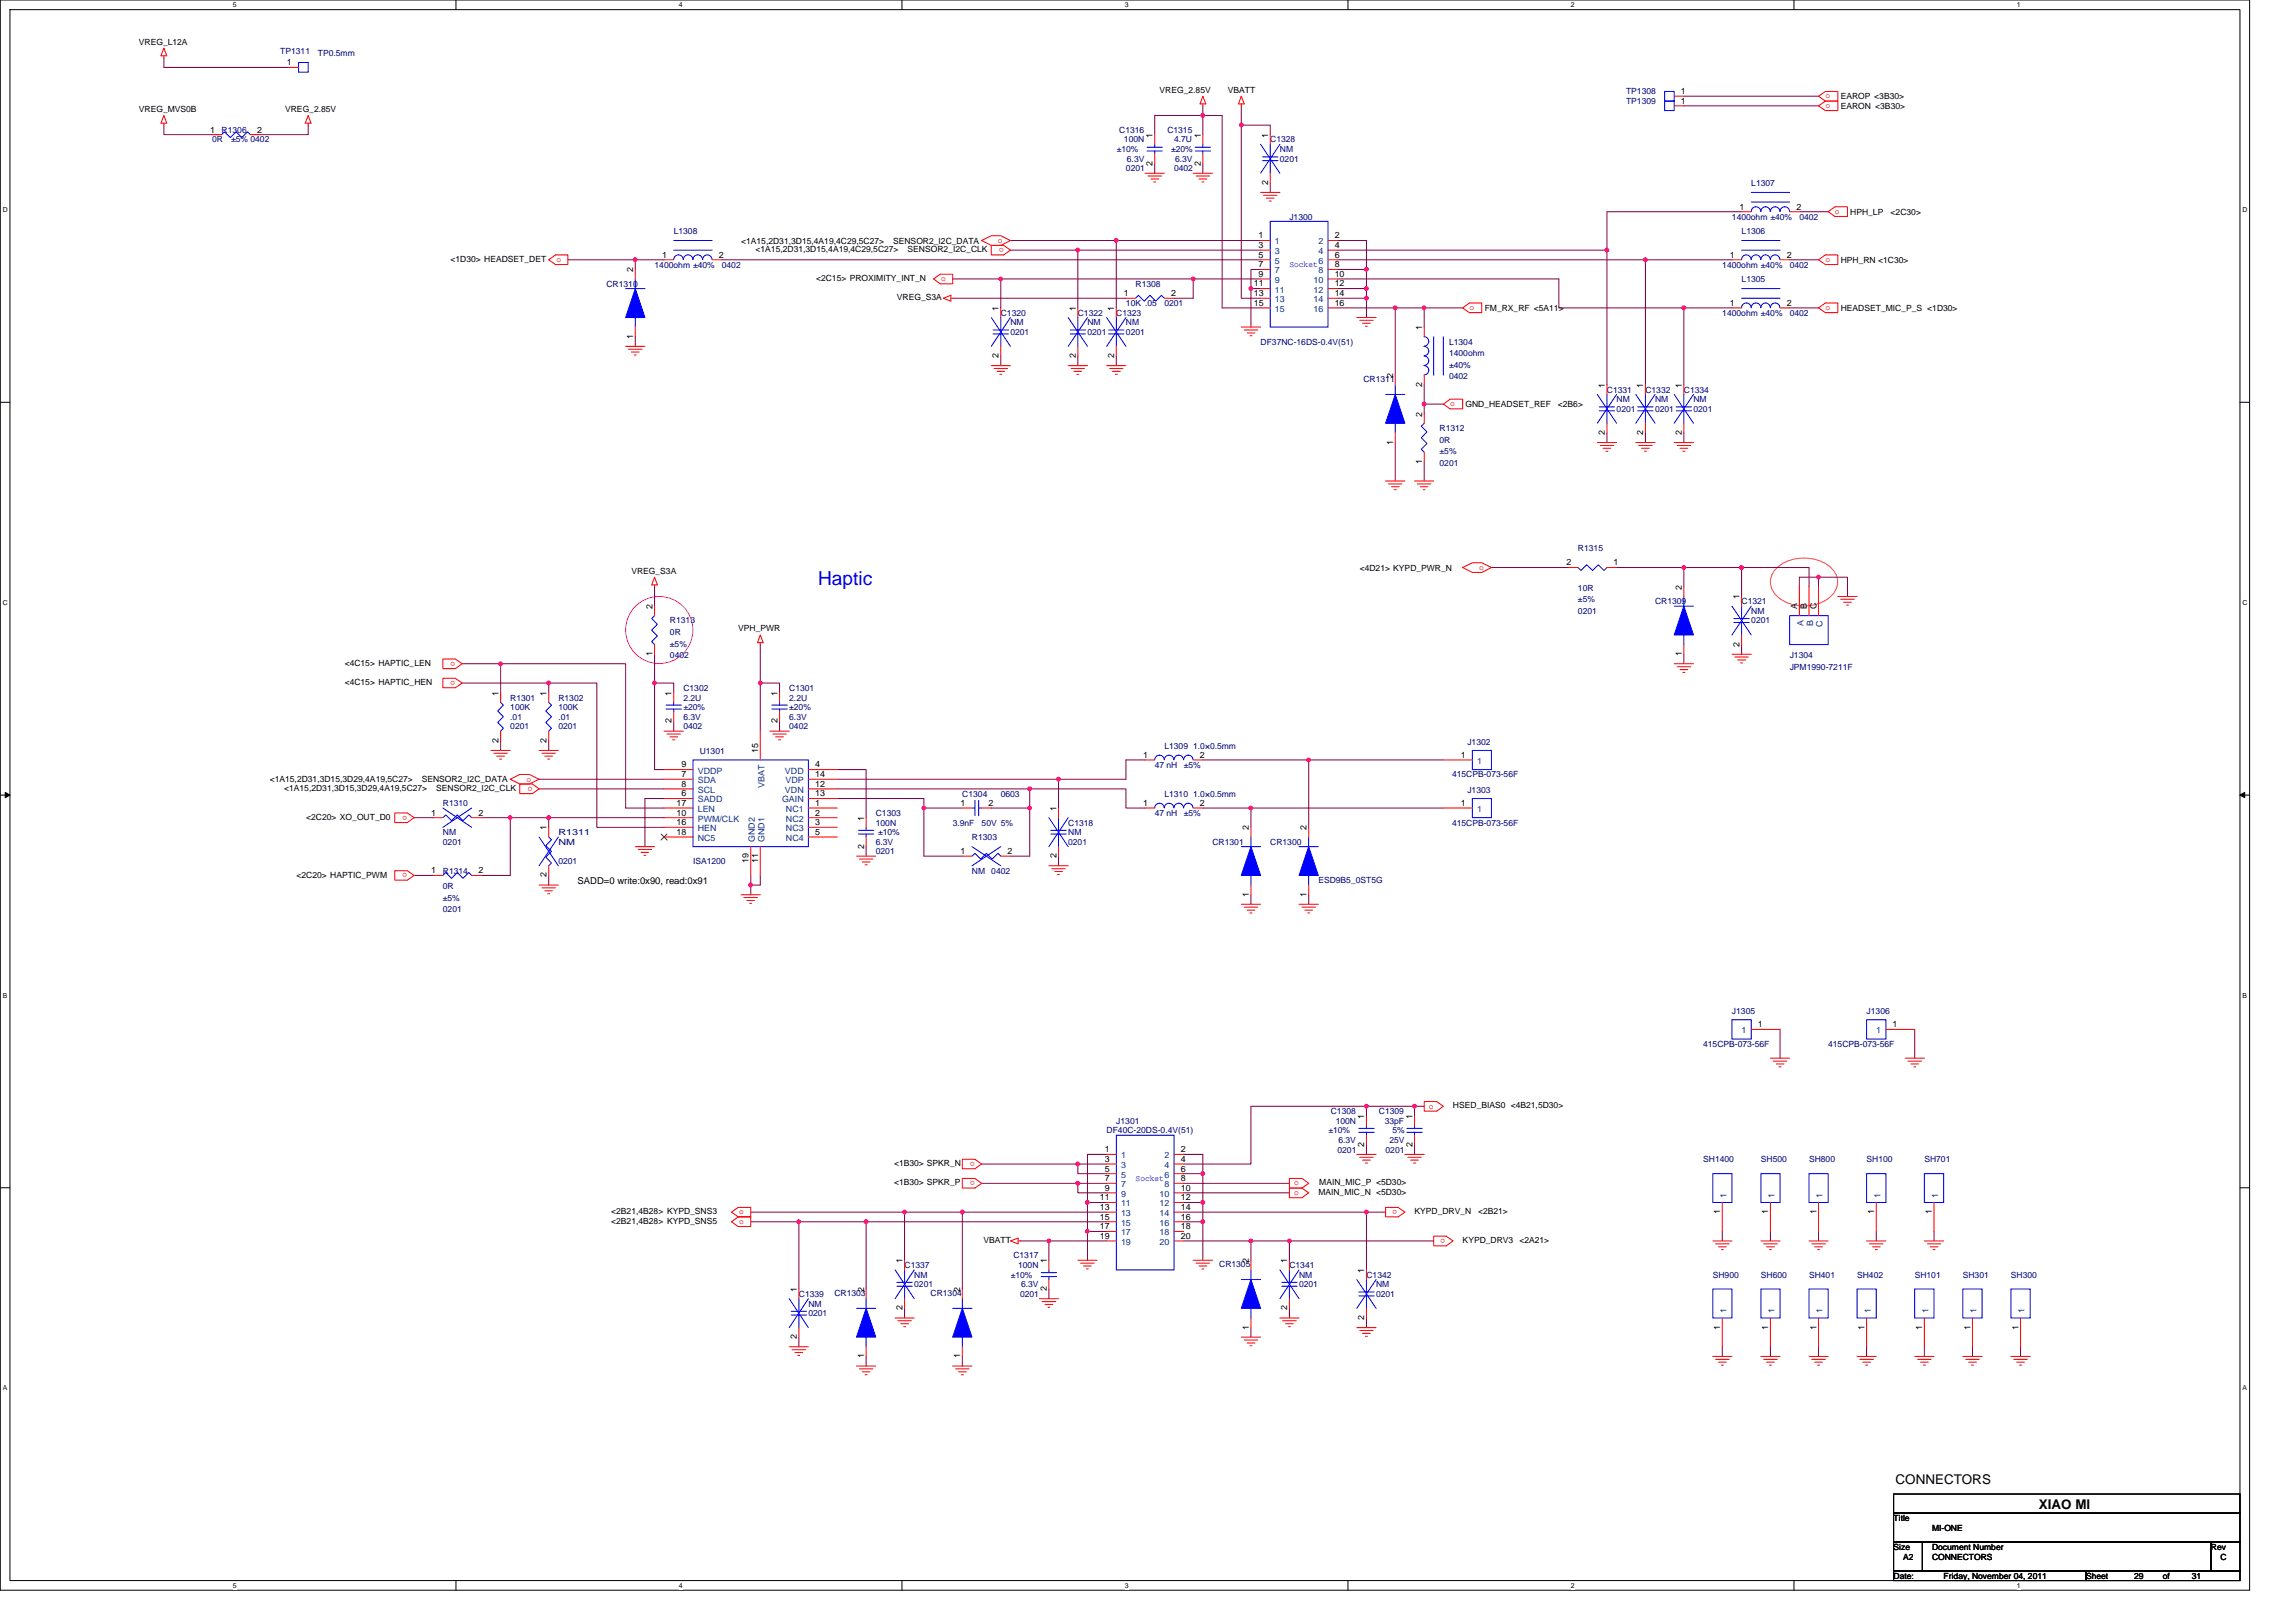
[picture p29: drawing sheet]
<svg xmlns="http://www.w3.org/2000/svg" width="297mm" height="210mm" viewBox="0 0 297 210" stroke-linecap="round" stroke-linejoin="round" font-family="sans-serif">
<defs><g id="words">
<text font-size="2.5" fill="#00f" x="105.8" y="75.6">Haptic</text>
<g font-size="1.7">
<text x="245.2" y="192">CONNECTORS</text>
<text x="263.8" y="195.3">XIAO MI</text>
</g>
<text font-size="1.2" x="74.7" y="114.4">SADD=0 write:0x90, read:0x91</text>
<g font-size="1.1">
<text x="18" y="5.8">VREG_L12A</text>
<text x="37.1" y="8.4">1</text>
<text x="150" y="12">VREG_2.85V</text>
<text x="158.9" y="12">VBATT</text>
<text x="18" y="14.5">VREG_MVS0B</text>
<text x="27.2" y="17.1">1</text>
<text x="33.3" y="17.1">2</text>
<text x="36.9" y="14.5">VREG_2.85V</text>
<text x="149.1" y="17.8" transform="rotate(-90 149.1 17.8)">1</text>
<text x="155.3" y="17.8" transform="rotate(-90 155.3 17.8)">1</text>
<text x="164.1" y="17.8" transform="rotate(-90 164.1 17.8)">1</text>
<text x="217.5" y="13.4">1</text>
<text x="217.5" y="12.2">1</text>
<text x="238.1" y="12.8">EAROP &lt;3B30&gt;</text>
<text x="238.1" y="14.1">EARON &lt;3B30&gt;</text>
<text x="149.1" y="21.4" transform="rotate(-90 149.1 21.4)">2</text>
<text x="155.3" y="21.4" transform="rotate(-90 155.3 21.4)">2</text>
<text x="164.1" y="23.9" transform="rotate(-90 164.1 23.9)">2</text>
<text x="225.1" y="27.1">1</text>
<text x="232.4" y="27.1">2</text>
<text x="239.4" y="27.8">HPH_LP</text>
<text x="244.6" y="27.8">&lt;2C30&gt;</text>
<text x="58.3" y="33.9">&lt;1D30&gt; HEADSET_DET</text>
<text x="81.9" y="35.2" transform="rotate(-90 81.9 35.2)">2</text>
<text x="85.7" y="33.3">1</text>
<text x="93" y="33.3">2</text>
<text x="95.9" y="31.5">&lt;1A15,2D31,3D15,4A19,4C29,5C27&gt;</text>
<text x="97.7" y="32.6">&lt;1A15,2D31,3D15,4A19,4C29,5C27&gt;</text>
<text x="115.5" y="31.5">SENSOR2_I2C_DATA</text>
<text x="117.4" y="32.6">SENSOR2_I2C_CLK</text>
<text x="162.8" y="30.8">1</text>
<text x="162.8" y="32.1">3</text>
<text x="162.8" y="33.3">5</text>
<text x="162.8" y="34.6">7</text>
<text x="162.8" y="35.8">9</text>
<text x="172.7" y="30.8">2</text>
<text x="172.7" y="32.1">4</text>
<text x="172.7" y="33.3">6</text>
<text x="172.7" y="34.6">8</text>
<text x="172.7" y="35.8">10</text>
<text x="223.8" y="33.3">1</text>
<text x="231.2" y="33.3">2</text>
<text x="238.1" y="34">HPH_RN &lt;1C30&gt;</text>
<text x="105.6" y="36.4">&lt;2C15&gt; PROXIMITY_INT_N</text>
<text x="116" y="38.9">VREG_S3A</text>
<text x="129.2" y="40.2" transform="rotate(-90 129.2 40.2)">1</text>
<text x="139.2" y="40.2" transform="rotate(-90 139.2 40.2)">1</text>
<text x="144.1" y="40.2" transform="rotate(-90 144.1 40.2)">1</text>
<text x="145.4" y="38.3">1</text>
<text x="151.5" y="38.3">2</text>
<text x="162.2" y="37.1">11</text>
<text x="162.2" y="38.3">13</text>
<text x="162.2" y="39.6">15</text>
<text x="172.7" y="37.1">12</text>
<text x="172.7" y="38.3">14</text>
<text x="172.7" y="39.6">16</text>
<text x="192.1" y="40.2">FM_RX_RF &lt;5A11&gt;</text>
<text x="223.8" y="39.6">1</text>
<text x="231.2" y="39.6">2</text>
<text x="238.1" y="40.2">HEADSET_MIC_P_S &lt;1D30&gt;</text>
<text x="81.9" y="43.8" transform="rotate(-90 81.9 43.8)">1</text>
<text x="129.2" y="46.3" transform="rotate(-90 129.2 46.3)">2</text>
<text x="139.2" y="46.3" transform="rotate(-90 139.2 46.3)">2</text>
<text x="144.1" y="46.3" transform="rotate(-90 144.1 46.3)">2</text>
<text x="184" y="42.7" transform="rotate(-90 184 42.7)">1</text>
<text x="180.2" y="48.9" transform="rotate(-90 180.2 48.9)">2</text>
<text x="184" y="53.9" transform="rotate(-90 184 53.9)">2</text>
<text x="184" y="50" transform="rotate(-90 184 50)">2</text>
<text x="189.6" y="52.7">GND_HEADSET_REF</text>
<text x="201.5" y="52.7">&lt;2B6&gt;</text>
<text x="207.6" y="50.2" transform="rotate(-90 207.6 50.2)">1</text>
<text x="212.6" y="50.2" transform="rotate(-90 212.6 50.2)">1</text>
<text x="217.6" y="50.2" transform="rotate(-90 217.6 50.2)">1</text>
<text x="180.2" y="57.5" transform="rotate(-90 180.2 57.5)">1</text>
<text x="207.6" y="56.3" transform="rotate(-90 207.6 56.3)">2</text>
<text x="212.6" y="56.3" transform="rotate(-90 212.6 56.3)">2</text>
<text x="217.6" y="56.3" transform="rotate(-90 217.6 56.3)">2</text>
<text x="184" y="60" transform="rotate(-90 184 60)">1</text>
<text x="81.7" y="74.2">VREG_S3A</text>
<text x="175.9" y="73.8">&lt;4D21&gt; KYPD_PWR_N</text>
<text x="202.6" y="73.2">2</text>
<text x="208.8" y="73.2">1</text>
<text x="217.6" y="76.3" transform="rotate(-90 217.6 76.3)">2</text>
<text x="225" y="77.6" transform="rotate(-90 225 77.6)">1</text>
<text x="84.4" y="78.8" transform="rotate(-90 84.4 78.8)">2</text>
<text x="95.5" y="81.7">VPH_PWR</text>
<text x="225" y="83.7" transform="rotate(-90 225 83.7)">2</text>
<text x="232.5" y="78.8" transform="rotate(-90 232.5 78.8)">A</text>
<text x="233.8" y="78.8" transform="rotate(-90 233.8 78.8)">B</text>
<text x="235" y="78.8" transform="rotate(-90 235 78.8)">C</text>
<text x="44.6" y="88.6">&lt;4C15&gt; HAPTIC_HEN</text>
<text x="44.6" y="86.1">&lt;4C15&gt; HAPTIC_LEN</text>
<text x="84.4" y="84.9" transform="rotate(-90 84.4 84.9)">1</text>
<text x="217.6" y="84.9" transform="rotate(-90 217.6 84.9)">1</text>
<text x="64.5" y="90" transform="rotate(-90 64.5 90)">1</text>
<text x="70.7" y="90" transform="rotate(-90 70.7 90)">1</text>
<text x="86.9" y="93.6" transform="rotate(-90 86.9 93.6)">2</text>
<text x="86.9" y="90" transform="rotate(-90 86.9 90)">1</text>
<text x="100.6" y="93.6" transform="rotate(-90 100.6 93.6)">2</text>
<text x="100.6" y="90" transform="rotate(-90 100.6 90)">1</text>
<text x="34.9" y="101.2">&lt;1A15,2D31,3D15,3D29,4A19,5C27&gt;</text>
<text x="54.6" y="101.2">SENSOR2_I2C_DATA</text>
<text x="64.5" y="96.1" transform="rotate(-90 64.5 96.1)">2</text>
<text x="70.7" y="96.1" transform="rotate(-90 70.7 96.1)">2</text>
<text x="88.2" y="99.3">9</text>
<text x="88.2" y="100.5">7</text>
<text x="88.2" y="101.8">8</text>
<text x="98.1" y="97.5" transform="rotate(-90 98.1 97.5)">15</text>
<text x="105.4" y="99.3">4</text>
<text x="105.4" y="101.8">12</text>
<text x="105.4" y="100.5">14</text>
<text x="147.9" y="98">1</text>
<text x="155.2" y="98">2</text>
<text x="189" y="98">1</text>
<text x="36.8" y="102.3">&lt;1A15,2D31,3D15,3D29,4A19,5C27&gt;</text>
<text x="39.6" y="106.1">&lt;2C20&gt; XO_OUT_D0</text>
<text x="55.8" y="105.5">1</text>
<text x="56.4" y="102.3">SENSOR2_I2C_CLK</text>
<text x="61.9" y="105.5">2</text>
<text x="70.7" y="107.4" transform="rotate(-90 70.7 107.4)">1</text>
<text x="87.5" y="104.3">17</text>
<text x="87.5" y="105.5">10</text>
<text x="87.5" y="106.8">16</text>
<text x="88.2" y="103">6</text>
<text x="105.4" y="103">13</text>
<text x="105.4" y="104.3">1</text>
<text x="105.4" y="105.5">2</text>
<text x="105.4" y="106.8">3</text>
<text x="111.8" y="106.2" transform="rotate(-90 111.8 106.2)">1</text>
<text x="124.2" y="104.3">1</text>
<text x="127.9" y="104.3">2</text>
<text x="136.7" y="104.9" transform="rotate(-90 136.7 104.9)">1</text>
<text x="147.9" y="104.3">1</text>
<text x="155.2" y="104.3">2</text>
<text x="161.6" y="107.4" transform="rotate(-90 161.6 107.4)">2</text>
<text x="169" y="107.4" transform="rotate(-90 169 107.4)">2</text>
<text x="189" y="104.3">1</text>
<text x="38.4" y="113.5">&lt;2C20&gt; HAPTIC_PWM</text>
<text x="55.8" y="113">1</text>
<text x="61.9" y="113">2</text>
<text x="70.7" y="113.5" transform="rotate(-90 70.7 113.5)">2</text>
<text x="87.5" y="108">18</text>
<text x="96.9" y="111.7" transform="rotate(-90 96.9 111.7)">19</text>
<text x="98.1" y="111.7" transform="rotate(-90 98.1 111.7)">11</text>
<text x="105.4" y="108">5</text>
<text x="111.8" y="109.8" transform="rotate(-90 111.8 109.8)">2</text>
<text x="124.2" y="110.5">1</text>
<text x="130.3" y="110.5">2</text>
<text x="136.7" y="111" transform="rotate(-90 136.7 111)">2</text>
<text x="161.6" y="116" transform="rotate(-90 161.6 116)">1</text>
<text x="169" y="116" transform="rotate(-90 169 116)">1</text>
<text x="227.4" y="132.9">1</text>
<text x="244.9" y="132.9">1</text>
<text x="188" y="143.4">HSED_BIAS0 &lt;4B21,5D30&gt;</text>
<text x="142.9" y="149.1">1</text>
<text x="152.8" y="149.1">2</text>
<text x="176.5" y="148.4" transform="rotate(-90 176.5 148.4)">2</text>
<text x="176.5" y="144.8" transform="rotate(-90 176.5 144.8)">1</text>
<text x="182.7" y="148.4" transform="rotate(-90 182.7 148.4)">2</text>
<text x="182.7" y="144.8" transform="rotate(-90 182.7 144.8)">1</text>
<text x="115.7" y="153.4">&lt;1B30&gt; SPKR_P</text>
<text x="115.7" y="150.9">&lt;1B30&gt; SPKR_N</text>
<text x="142.3" y="155.3">11</text>
<text x="142.9" y="150.3">3</text>
<text x="142.9" y="151.6">5</text>
<text x="142.9" y="152.8">7</text>
<text x="142.9" y="154.1">9</text>
<text x="152.8" y="150.3">4</text>
<text x="152.8" y="151.6">6</text>
<text x="152.8" y="152.8">8</text>
<text x="152.8" y="154.1">10</text>
<text x="152.8" y="155.3">12</text>
<text x="170.6" y="154.6">MAIN_MIC_N &lt;5D30&gt;</text>
<text x="170.7" y="153.4">MAIN_MIC_P &lt;5D30&gt;</text>
<text x="79.1" y="157.1">&lt;2B21,4B28&gt; KYPD_SNS3</text>
<text x="79.1" y="158.3">&lt;2B21,4B28&gt; KYPD_SNS5</text>
<text x="127.3" y="160.8">VBATT</text>
<text x="142.3" y="156.5">13</text>
<text x="142.3" y="157.8">15</text>
<text x="142.3" y="159">17</text>
<text x="142.3" y="160.3">19</text>
<text x="152.8" y="156.5">14</text>
<text x="152.8" y="157.8">16</text>
<text x="152.8" y="159">18</text>
<text x="152.8" y="160.3">20</text>
<text x="183" y="157.1">KYPD_DRV_N</text>
<text x="189.2" y="160.8">KYPD_DRV3</text>
<text x="191.2" y="157.1">&lt;2B21&gt;</text>
<text x="196.6" y="160.8">&lt;2A21&gt;</text>
<text x="222.5" y="157.1" transform="rotate(-90 222.5 157.1)">1</text>
<text x="228.8" y="157.1" transform="rotate(-90 228.8 157.1)">1</text>
<text x="235" y="157.1" transform="rotate(-90 235 157.1)">1</text>
<text x="242.5" y="157.1" transform="rotate(-90 242.5 157.1)">1</text>
<text x="249.9" y="157.1" transform="rotate(-90 249.9 157.1)">1</text>
<text x="103.1" y="167.2" transform="rotate(-90 103.1 167.2)">1</text>
<text x="111.8" y="167.2" transform="rotate(-90 111.8 167.2)">2</text>
<text x="116.8" y="163.4" transform="rotate(-90 116.8 163.4)">1</text>
<text x="124.2" y="167.2" transform="rotate(-90 124.2 167.2)">2</text>
<text x="135.4" y="167" transform="rotate(-90 135.4 167)">2</text>
<text x="135.4" y="163.4" transform="rotate(-90 135.4 163.4)">1</text>
<text x="161.6" y="163.4" transform="rotate(-90 161.6 163.4)">2</text>
<text x="166.5" y="163.4" transform="rotate(-90 166.5 163.4)">1</text>
<text x="176.5" y="164.7" transform="rotate(-90 176.5 164.7)">1</text>
<text x="103.1" y="173.3" transform="rotate(-90 103.1 173.3)">2</text>
<text x="116.8" y="169.5" transform="rotate(-90 116.8 169.5)">2</text>
<text x="161.6" y="172" transform="rotate(-90 161.6 172)">1</text>
<text x="166.5" y="169.5" transform="rotate(-90 166.5 169.5)">2</text>
<text x="176.5" y="170.8" transform="rotate(-90 176.5 170.8)">2</text>
<text x="222.5" y="172" transform="rotate(-90 222.5 172)">1</text>
<text x="228.8" y="172" transform="rotate(-90 228.8 172)">1</text>
<text x="235" y="172" transform="rotate(-90 235 172)">1</text>
<text x="241.2" y="172" transform="rotate(-90 241.2 172)">1</text>
<text x="248.7" y="172" transform="rotate(-90 248.7 172)">1</text>
<text x="254.9" y="172" transform="rotate(-90 254.9 172)">1</text>
<text x="261.1" y="172" transform="rotate(-90 261.1 172)">1</text>
<text x="111.8" y="175.7" transform="rotate(-90 111.8 175.7)">1</text>
<text x="124.2" y="175.7" transform="rotate(-90 124.2 175.7)">1</text>
<text x="245" y="196.8">Title</text>
<text x="245" y="200.5">Size</text>
<text x="246.2" y="201.8">A2</text>
<text x="250" y="200.5">Document Number</text>
<text x="250" y="201.8">CONNECTORS</text>
<text x="250" y="198">MI-ONE</text>
<text x="286" y="200.5">Rev</text>
<text x="287.3" y="201.8">C</text>
<text x="245" y="204.3">Date:</text>
<text x="251.5" y="204.3">Friday, November 04, 2011</text>
<text x="269.9" y="204.3">Sheet</text>
<text x="276.1" y="204.3">29</text>
<text x="279.8" y="204.3">of</text>
<text x="283.6" y="204.3">31</text>
</g>
<g font-size="1.1" fill="#000080">
<text x="36.3" y="7">TP1311</text>
<text x="41.1" y="7.2">TP0.5mm</text>
<text x="28.7" y="17.2">R1306</text>
<text x="144.8" y="17.2">C1316</text>
<text x="151" y="17.2">C1315</text>
<text x="210.4" y="13.5">TP1309</text>
<text x="210.4" y="12.2">TP1308</text>
<text x="27.4" y="18.4">0R</text>
<text x="29.9" y="18.4">±5% 0402</text>
<text x="144.5" y="19.7">±10%</text>
<text x="145.4" y="18.4">100N</text>
<text x="145.7" y="22.2">0201</text>
<text x="145.8" y="20.9">6.3V</text>
<text x="151.5" y="19.7">±20%</text>
<text x="151.9" y="18.4">4.7U</text>
<text x="151.9" y="22.2">0402</text>
<text x="152" y="20.9">6.3V</text>
<text x="164.3" y="18.4">C1328</text>
<text x="165.6" y="19.7">NM</text>
<text x="165.6" y="20.9">0201</text>
<text x="166.8" y="28.4">J1300</text>
<text x="224.1" y="28.4">1400ohm ±40%</text>
<text x="226.6" y="24">L1307</text>
<text x="232.8" y="28.4">0402</text>
<text x="84.7" y="34.6">1400ohm ±40%</text>
<text x="87.2" y="30.3">L1308</text>
<text x="93.4" y="34.6">0402</text>
<text x="222.8" y="34.6">1400ohm ±40%</text>
<text x="225.3" y="30.3">L1306</text>
<text x="231.5" y="34.6">0402</text>
<text x="78.5" y="37.1">CR1310</text>
<text x="129.5" y="40.9">C1320</text>
<text x="139.4" y="40.9">C1322</text>
<text x="144.4" y="40.9">C1323</text>
<text x="145.7" y="39.6">10K .05</text>
<text x="146.9" y="37.1">R1308</text>
<text x="150.6" y="39.6">0201</text>
<text x="222.8" y="40.9">1400ohm ±40%</text>
<text x="225.3" y="36.5">L1305</text>
<text x="231.5" y="40.9">0402</text>
<text x="130.7" y="42.1">NM</text>
<text x="130.7" y="43.3">0201</text>
<text x="140.7" y="42.1">NM</text>
<text x="140.7" y="43.3">0201</text>
<text x="145.7" y="42.1">NM</text>
<text x="145.7" y="43.3">0201</text>
<text x="163.1" y="44.6">DF37NC-16DS-0.4V(51)</text>
<text x="187.5" y="44.6">L1304</text>
<text x="187.5" y="46.1">1400ohm</text>
<text x="187.5" y="47.6">±40%</text>
<text x="176.4" y="49.4">CR1311</text>
<text x="187.5" y="49.1">0402</text>
<text x="207.9" y="50.8">C1331</text>
<text x="209.1" y="52">NM</text>
<text x="209.1" y="53.3">0201</text>
<text x="212.9" y="50.8">C1332</text>
<text x="214.1" y="52">NM</text>
<text x="214.1" y="53.3">0201</text>
<text x="217.8" y="50.8">C1334</text>
<text x="219.1" y="52">NM</text>
<text x="219.1" y="53.3">0201</text>
<text x="186.2" y="55.8">R1312</text>
<text x="186.2" y="57.3">0R</text>
<text x="186.2" y="58.8">±5%</text>
<text x="186.2" y="60.3">0201</text>
<text x="204.1" y="71.3">R1315</text>
<text x="204.1" y="76.4">10R</text>
<text x="204.1" y="77.9">±5%</text>
<text x="86.7" y="80.7">R1313</text>
<text x="86.7" y="82.2">0R</text>
<text x="86.7" y="83.7">±5%</text>
<text x="204.1" y="79.4">0201</text>
<text x="214.1" y="78.2">CR1309</text>
<text x="225.3" y="78.2">C1321</text>
<text x="226.6" y="79.4">NM</text>
<text x="226.6" y="80.7">0201</text>
<text x="86.7" y="85.2">0402</text>
<text x="88.4" y="89.4">C1302</text>
<text x="102.1" y="89.4">C1301</text>
<text x="231.5" y="85.2">J1304</text>
<text x="231.5" y="86.7">JPM1990-7211F</text>
<text x="66" y="90.6">R1301</text>
<text x="66" y="91.9">100K</text>
<text x="66" y="93.1">.01</text>
<text x="66" y="94.4">0201</text>
<text x="72.2" y="90.6">R1302</text>
<text x="72.2" y="91.9">100K</text>
<text x="72.2" y="93.1">.01</text>
<text x="72.2" y="94.4">0201</text>
<text x="88.4" y="90.6">2.2U</text>
<text x="88.4" y="93.1">6.3V</text>
<text x="88.4" y="91.9">±20%</text>
<text x="88.4" y="94.4">0402</text>
<text x="102.1" y="90.6">2.2U</text>
<text x="102.1" y="93.1">6.3V</text>
<text x="102.1" y="91.9">±20%</text>
<text x="102.1" y="94.4">0402</text>
<text x="90.5" y="97.6">U1301</text>
<text x="149.4" y="99.3">47 nH</text>
<text x="150.6" y="96.9">L1309</text>
<text x="153.1" y="99.3">±5%</text>
<text x="154.4" y="96.9">1.0×0.5mm</text>
<text x="187.9" y="100.6">415CPB-073-56F</text>
<text x="189.8" y="96.4">J1302</text>
<text x="57.3" y="104.3">R1310</text>
<text x="113.3" y="105.6">C1303</text>
<text x="113.3" y="106.8">100N</text>
<text x="123.3" y="106.8">3.9nF</text>
<text x="124.5" y="103.1">C1304</text>
<text x="127" y="106.8">50V 5%</text>
<text x="129.5" y="103.1">0603</text>
<text x="138.2" y="106.8">C1318</text>
<text x="149.4" y="105.6">47 nH</text>
<text x="150.6" y="103.1">L1310</text>
<text x="153.1" y="105.6">±5%</text>
<text x="154.4" y="103.1">1.0×0.5mm</text>
<text x="187.9" y="106.8">415CPB-073-56F</text>
<text x="189.8" y="102.6">J1303</text>
<text x="57.3" y="108.1">NM</text>
<text x="57.3" y="109.3">0201</text>
<text x="57.3" y="113">R1314</text>
<text x="72.2" y="108.1">R1311</text>
<text x="72.2" y="109.3">NM</text>
<text x="72.2" y="111.8">0201</text>
<text x="89.7" y="111.8">ISA1200</text>
<text x="113.3" y="109.3">6.3V</text>
<text x="113.3" y="110.6">0201</text>
<text x="113.6" y="108.1">±10%</text>
<text x="125.7" y="108.7">R1303</text>
<text x="125.7" y="113">NM</text>
<text x="128.2" y="113">0402</text>
<text x="138.2" y="108.1">NM</text>
<text x="138.2" y="109.3">0201</text>
<text x="156.9" y="109.3">CR1301</text>
<text x="164.3" y="109.3">CR1300</text>
<text x="57.3" y="115">0R</text>
<text x="57.3" y="116.5">±5%</text>
<text x="57.3" y="118">0201</text>
<text x="170.6" y="114.3">ESD9B5_0ST5G</text>
<text x="224.1" y="131.2">J1305</text>
<text x="241.5" y="131.2">J1306</text>
<text x="220.3" y="135.4">415CPB-073-56F</text>
<text x="236.5" y="135.4">415CPB-073-56F</text>
<text x="143.2" y="146.6">DF40C-20DS-0.4V(51)</text>
<text x="144.4" y="145.4">J1301</text>
<text x="171.9" y="146.6">±10%</text>
<text x="172.2" y="144.1">C1308</text>
<text x="172.8" y="145.4">100N</text>
<text x="173" y="149.1">0201</text>
<text x="173.2" y="147.9">6.3V</text>
<text x="178.4" y="144.1">C1309</text>
<text x="179.2" y="145.4">33pF</text>
<text x="179.3" y="149.1">0201</text>
<text x="179.8" y="147.9">25V</text>
<text x="180.1" y="146.6">5%</text>
<text x="220.3" y="150.4">SH1400</text>
<text x="227.8" y="150.4">SH500</text>
<text x="234" y="150.4">SH800</text>
<text x="241.5" y="150.4">SH100</text>
<text x="249" y="150.4">SH701</text>
<text x="103.4" y="167.8">C1339</text>
<text x="107.9" y="167.7">CR1303</text>
<text x="117" y="164.1">C1337</text>
<text x="118.3" y="165.3">NM</text>
<text x="118.3" y="166.6">0201</text>
<text x="120.4" y="167.7">CR1304</text>
<text x="130.8" y="165.3">±10%</text>
<text x="131.1" y="162.8">C1317</text>
<text x="131.7" y="164.1">100N</text>
<text x="132" y="167.8">0201</text>
<text x="132.1" y="166.6">6.3V</text>
<text x="157.7" y="163.9">CR1305</text>
<text x="166.8" y="164.1">C1341</text>
<text x="168.1" y="165.3">NM</text>
<text x="168.1" y="166.6">0201</text>
<text x="176.8" y="165.3">C1342</text>
<text x="178" y="166.6">NM</text>
<text x="178" y="167.8">0201</text>
<text x="221.6" y="165.3">SH900</text>
<text x="227.8" y="165.3">SH600</text>
<text x="234" y="165.3">SH401</text>
<text x="240.3" y="165.3">SH402</text>
<text x="247.7" y="165.3">SH101</text>
<text x="253.9" y="165.3">SH301</text>
<text x="260.2" y="165.3">SH300</text>
<text x="104.6" y="169">NM</text>
<text x="104.6" y="170.3">0201</text>
</g>
<g font-size="1.1" fill="#f00">
<text x="236.2" y="12.7">o</text>
<text x="236.2" y="14">o</text>
<text x="237.4" y="27.7">o</text>
<text x="72" y="33.9">o</text>
<text x="129.1" y="31.4">o</text>
<text x="129.9" y="32.1" transform="rotate(180 129.9 32.1)">o</text>
<text x="236.2" y="33.9">o</text>
<text x="121.8" y="36.4">o</text>
<text x="190.1" y="40.1">o</text>
<text x="236.2" y="40.1">o</text>
<text x="187.6" y="52.6">o</text>
<text x="191.3" y="73.7">o</text>
<text x="58.9" y="85.6" transform="rotate(180 58.9 85.6)">o</text>
<text x="58.9" y="88.1" transform="rotate(180 58.9 88.1)">o</text>
<text x="68.1" y="101.1">o</text>
<text x="68.9" y="101.8" transform="rotate(180 68.9 101.8)">o</text>
<text x="52.7" y="105.5" transform="rotate(180 52.7 105.5)">o</text>
<text x="52.7" y="113" transform="rotate(180 52.7 113)">o</text>
<text x="184.9" y="143.4">o</text>
<text x="126.1" y="152.8" transform="rotate(180 126.1 152.8)">o</text>
<text x="126.1" y="150.3" transform="rotate(180 126.1 150.3)">o</text>
<text x="167.4" y="154.6">o</text>
<text x="167.4" y="153.4">o</text>
<text x="95.6" y="157.1">o</text>
<text x="95.6" y="158.3">o</text>
<text x="180.8" y="156.5" transform="rotate(180 180.8 156.5)">o</text>
<text x="187" y="160.3" transform="rotate(180 187 160.3)">o</text>
</g>
<g font-size="1.1" fill="#004080">
<text x="164.9" y="31.6">1</text>
<text x="164.9" y="32.9">3</text>
<text x="164.9" y="34.1">5</text>
<text x="164.9" y="35.4">7</text>
<text x="170.6" y="31.6">2</text>
<text x="170.6" y="32.9">4</text>
<text x="170.6" y="34.1">6</text>
<text x="170.6" y="35.4">8</text>
<text x="164.9" y="36.6">9</text>
<text x="164.9" y="37.8">11</text>
<text x="164.9" y="39.1">13</text>
<text x="164.9" y="40.3">15</text>
<text x="169.9" y="36.6">10</text>
<text x="169.9" y="37.8">12</text>
<text x="169.9" y="39.1">14</text>
<text x="169.9" y="40.3">16</text>
<text x="233.3" y="81" transform="rotate(-90 233.3 81)">A</text>
<text x="234.6" y="81" transform="rotate(-90 234.6 81)">B</text>
<text x="235.8" y="81.1" transform="rotate(-90 235.8 81.1)">C</text>
<text x="90.3" y="100.1">VDDP</text>
<text x="90.3" y="101.3">SDA</text>
<text x="98.9" y="101.9" transform="rotate(-90 98.9 101.9)">VBAT</text>
<text x="101.6" y="100.1">VDD</text>
<text x="101.6" y="101.3">VDP</text>
<text x="191.1" y="98.8">1</text>
<text x="90.3" y="102.6">SCL</text>
<text x="90.3" y="103.8">SADD</text>
<text x="90.3" y="105.1">LEN</text>
<text x="90.3" y="106.3">PWM/CLK</text>
<text x="90.3" y="107.5">HEN</text>
<text x="101.2" y="103.8">GAIN</text>
<text x="101.6" y="102.6">VDN</text>
<text x="101.7" y="105.1">NC1</text>
<text x="101.7" y="106.3">NC2</text>
<text x="101.7" y="107.5">NC3</text>
<text x="191.1" y="105.1">1</text>
<text x="90.3" y="108.8">NC5</text>
<text x="97.7" y="108.9" transform="rotate(-90 97.7 108.9)">GND2</text>
<text x="98.9" y="108.9" transform="rotate(-90 98.9 108.9)">GND1</text>
<text x="101.7" y="108.8">NC4</text>
<text x="225.3" y="133.7">1</text>
<text x="242.7" y="133.7">1</text>
<text x="145" y="149.9">1</text>
<text x="150.6" y="149.9">2</text>
<text x="145" y="151.1">3</text>
<text x="145" y="152.4">5</text>
<text x="145" y="153.6">7</text>
<text x="145" y="154.8">9</text>
<text x="150" y="154.8">10</text>
<text x="150.6" y="151.1">4</text>
<text x="150.6" y="152.4">6</text>
<text x="150.6" y="153.6">8</text>
<text x="223.3" y="155" transform="rotate(-90 223.3 155)">1</text>
<text x="229.6" y="155" transform="rotate(-90 229.6 155)">1</text>
<text x="235.8" y="155" transform="rotate(-90 235.8 155)">1</text>
<text x="243.3" y="155" transform="rotate(-90 243.3 155)">1</text>
<text x="250.7" y="155" transform="rotate(-90 250.7 155)">1</text>
<text x="145" y="156.1">11</text>
<text x="145" y="157.3">13</text>
<text x="145" y="158.6">15</text>
<text x="145" y="159.8">17</text>
<text x="145" y="161.1">19</text>
<text x="150" y="156.1">12</text>
<text x="150" y="157.3">14</text>
<text x="150" y="158.6">16</text>
<text x="150" y="159.8">18</text>
<text x="150" y="161.1">20</text>
<text x="223.3" y="169.9" transform="rotate(-90 223.3 169.9)">1</text>
<text x="229.6" y="169.9" transform="rotate(-90 229.6 169.9)">1</text>
<text x="235.8" y="169.9" transform="rotate(-90 235.8 169.9)">1</text>
<text x="242" y="169.9" transform="rotate(-90 242 169.9)">1</text>
<text x="249.5" y="169.9" transform="rotate(-90 249.5 169.9)">1</text>
<text x="255.7" y="169.9" transform="rotate(-90 255.7 169.9)">1</text>
<text x="261.9" y="169.9" transform="rotate(-90 261.9 169.9)">1</text>
</g>
<g font-size="1.1" fill="#00f">
<text x="166.8" y="34.5">Socket</text>
<text x="146.9" y="152.8">Socket</text>
</g>
<g font-size=".9">
<text x="30.1" y="1">5</text>
<text x="87.8" y="1">4</text>
<text x="145.5" y="1">3</text>
<text x="203.2" y="1">2</text>
<text x="260.9" y="1">1</text>
<text x=".4" y="27.5">D</text>
<text x="290.1" y="27.5">D</text>
<text x=".4" y="78.3">C</text>
<text x="290.1" y="78.3">C</text>
<text x=".4" y="129.1">B</text>
<text x="290.1" y="129.1">B</text>
<text x=".4" y="179.9">A</text>
<text x="290.1" y="179.9">A</text>
<text x="30.1" y="205.4">5</text>
<text x="87.8" y="205.4">4</text>
<text x="145.5" y="205.4">3</text>
<text x="203.2" y="205.4">2</text>
<text x="260.9" y="205.4">1</text>
</g>
</g></defs>
<path d="M0 0h291v205.7h-291zM1.3 1.2h288.5v203.3h-288.5z" fill="none" stroke="#000" stroke-width=".13"/>
<g fill="#fff">
<path d="M30.1 .1h.5v1h-.5z"/>
<path d="M30.1 204.6h.5v1h-.5z"/>
</g>
<path d="M59 0v1.2M59 204.5v1.2" fill="none" stroke="#000" stroke-width=".13"/>
<g fill="#fff">
<path d="M87.8 .1h.5v1h-.5z"/>
<path d="M87.8 204.6h.5v1h-.5z"/>
</g>
<path d="M116.7 0v1.2M116.7 204.5v1.2" fill="none" stroke="#000" stroke-width=".13"/>
<g fill="#fff">
<path d="M145.5 .1h.5v1h-.5z"/>
<path d="M145.5 204.6h.5v1h-.5z"/>
</g>
<path d="M174.4 0v1.2M174.4 204.5v1.2" fill="none" stroke="#000" stroke-width=".13"/>
<g fill="#fff">
<path d="M203.2 .1h.5v1h-.5z"/>
<path d="M203.2 204.6h.5v1h-.5z"/>
</g>
<path d="M232.1 0v1.2M232.1 204.5v1.2" fill="none" stroke="#000" stroke-width=".13"/>
<g fill="#fff">
<path d="M260.9 .1h.5v1h-.5z"/>
<path d="M260.9 204.6h.5v1h-.5z"/>
<path d="M.4 26.6h.6v1h-.6z"/>
<path d="M290.1 26.6h.6v1h-.6z"/>
<path d="M.4 77.4h.6v1h-.6z"/>
<path d="M290.1 77.4h.6v1h-.6z"/>
</g>
<path d="M0 52h1.3M289.8 52h1.2" fill="none" stroke="#000" stroke-width=".13"/>
<g fill="#fff">
<path d="M.4 128.3h.5v1h-.5z"/>
<path d="M290.1 128.3h.6v1h-.6z"/>
</g>
<path d="M0 102.9h1.3M289.8 102.9h1.2" fill="none" stroke="#000" stroke-width=".13"/>
<path d="M.7 102.5l.6 .4-.6 .3zM289.8 102.9l.6-.4v.7z" fill="#000" stroke="#000" stroke-width=".13"/>
<g fill="#fff">
<path d="M.4 179.1h.5v1h-.5z"/>
<path d="M290.1 179.1h.6v1h-.6z"/>
</g>
<path d="M0 153.7h1.3M289.8 153.7h1.2M245 199.5h3.7v3.7h-3.7zM245 193.3h44.8v2.5h-44.8zM245 195.8h44.8v3.7h-44.8zM248.7 199.5h37.3v3.7h-37.3zM286 199.5h3.8v3.7h-3.8zM245 203.2h24.9v1.3h-24.9zM269.9 203.2h19.9v1.3h-19.9z" fill="none" stroke="#000" stroke-width=".13"/>
<circle cx="85.3" cy="81.5" r="4.3" fill="none" stroke="#f0f" stroke-width=".13"/>
<path d="M229.8 73.6a5.5 5.5 0 0 1 7.2 0 2.47 2.47 0 0 1-.5 3.9 5.5 5.5 0 0 1-6.7-.5 2.4 2.4 0 0 1 0-3.4z" fill="none" stroke="#ff8000" stroke-width=".13"/>
<g fill="none" stroke="#800040" stroke-width=".13">
<path d="M21.2 7.5v1.2h16.2M21.2 16.2v1.2h6.2M39.9 16.2v1.2h-6.2M155.6 14.9h-6.2v2.5M155.6 13.7v1.2M155.6 14.9h2.5v24.9h5M155.6 14.9v2.5M160.6 13.7v2.5h3.7v1.2M160.6 16.2v22.4h2.5M217.8 13.7h17.5M217.8 12.4h17.5M73.5 33.6h8.7"/>
<path d="M82.2 33.6h3.7M82.2 33.6v1.3M93.4 33.6h69.7M123.3 38.6h22.4M123.3 36.1h6.2v3.7M129.5 36.1h24.9M130.7 32.4h8.7M130.7 31.1h13.7M139.4 32.4h23.7M139.4 32.4v7.4M144.4 31.1v8.7M144.4 31.1h18.7"/>
<path d="M149.4 21.2v1.2M154.4 36.1v2.5h-2.5M154.4 36.1h8.7M155.6 21.2v1.2M161.8 37.3v5M161.8 37.3h1.3M163.1 34.9h-1.3v2.4M164.3 23.6v1.3M173 39.8h7.5v8.7M173 37.3h3.8M173 31.1h3.8v3.8M173 34.9h3.8"/>
<path d="M173 33.6h39.9M173 36.1h28.7v3.7h16.1M173 32.4h34.9M176.8 38.6v2.5M176.8 34.9v2.4M176.8 37.3v1.3h-3.8M180.5 39.8h3.8M184.3 39.8h4.9M184.3 39.8v2.5M207.9 32.4v17.4M212.9 33.6v16.2M212.9 33.6h11.2"/>
<path d="M217.8 39.8v10M217.8 39.8h6.3M225.3 27.4h-17.4v5M231.5 33.6h3.8M231.5 39.8h3.8M232.8 27.4h3.7M82.2 43.6v1.2M129.5 46.1v1.2M139.4 46.1v1.2M144.4 46.1v1.2M180.5 57.3v4.9M184.3 49.8v2.5h2.4"/>
<path d="M184.3 59.8v2.4M184.3 52.3v1.2M207.9 56v1.3M212.9 56v1.3M217.8 56v1.3M84.7 75.9v2.5M193 73.4h9.9M209.1 73.4h8.7M217.8 73.4v2.5M217.8 73.4h7.5M225.3 73.4v3.8M225.3 73.4h8.7v2.5"/>
<path d="M235.3 74.7h3.7v2.5M235.3 74.7v1.2M235.3 74.7h-2.5v1.2M59.8 85.9h5M59.8 88.4h11.2v1.2M64.8 85.9h16.1v18.6h5M64.8 95.8v1.3M64.8 85.9v3.7M71 95.8v1.3M71 88.4h6.2v18.6h8.7M84.7 88.4v11.2h1.2M84.7 84.6v3.8h2.5v1.2"/>
<path d="M87.2 93.3v1.3M98.4 83.4v5h2.5v1.2M98.4 88.4v6.2M100.9 93.3v1.3M108.3 99.6h3.8v6.2M148.1 98.3h-2.4v2.5h-8.8M155.6 98.3h13.7M169.3 98.3h17.4M169.3 98.3v8.7M217.8 84.6v1.3M225.3 83.4v1.2M53.6 113.3h2.4"/>
<path d="M53.6 105.8h2.4M62.3 105.8h3.7M66 105.8v7.5h-3.7M66 105.8h5M69.7 100.8h16.2M69.7 102.1h16.2M71 105.8v1.2M71 113.3v1.2M71 105.8h14.9M85.9 103.3h-2.5v6.2M97.1 114.5v1.3M97.1 113.3v1.2"/>
<path d="M98.4 113.3v1.2h-1.3M108.3 103.3h11.2v1.2M108.3 100.8h28.6v3.7M108.3 102.1h24.9v2.4M112.1 109.5v1.3M119.5 104.5v6.3h5M119.5 104.5h5M128.2 104.5h5M133.2 102.1h12.5v2.4h2.4M133.2 104.5v6.3h-2.5M136.9 110.8v1.2M155.6 104.5h6.2v2.5"/>
<path d="M161.8 104.5h24.9M161.8 115.8v1.2M169.3 115.8v1.2M230.3 133.2v3.7M247.7 133.2v3.7M97.1 158.1h6.3M97.1 156.8h19.9M103.4 158.1v8.7M103.4 158.1h8.7v8.7M112.1 158.1h31.1M117 156.8v6.2M117 156.8h7.5"/>
<path d="M124.5 156.8v10M124.5 156.8h18.7M127 153.1h12.4v1.2h3.8M127 150.6h12.4M139.4 153.1h3.8M140.7 159.3v3.7M140.7 159.3h2.5M140.7 155.6v3.7M143.2 150.6h-3.8v1.2h3.8M143.2 149.4h-2.5v6.2h2.5M153.1 155.6h2.5M153.1 156.8h23.7"/>
<path d="M153.1 154.3h13.7M153.1 149.4h2.5v2.4h-2.5M153.1 153.1h13.7M155.6 158.1v4.9M155.6 155.6v2.5h-2.5M155.6 151.8v3.8M176.8 143.1v1.3M176.8 156.8v7.5M176.8 156.8h2.5M176.8 148.1v1.3M183 143.1h1.3M183 148.1v1.3"/>
<path d="M183 143.1v1.3M183 143.1h-21.2v7.5h-8.7M222.8 159.3v1.2M229 159.3v1.2M235.3 159.3v1.2M242.7 159.3v1.2M250.2 159.3v1.2M103.4 173v1.2M112.1 175.5v1.2M117 169.3v1.2M124.5 175.5v1.2M132 160.5h3.7"/>
<path d="M135.7 160.5h7.5M135.7 166.8v1.2M135.7 160.5v2.5M153.1 160.5h8.7v2.5M161.8 160.5h5v2.5M161.8 171.8v1.2M166.8 169.3v1.2M166.8 160.5h18.7M176.8 170.5v1.3M222.8 174.2v1.3M229 174.2v1.3M235.3 174.2v1.3"/>
<path d="M241.5 174.2v1.3M249 174.2v1.3M255.2 174.2v1.3M261.4 174.2v1.3"/>
</g>
<g fill="#f0f" stroke="#f0f" stroke-width=".13">
<circle cx="71" cy="88.4" r=".24"/>
<circle cx="64.8" cy="85.9" r=".24"/>
<circle cx="97.1" cy="114.5" r=".24"/>
<circle cx="98.4" cy="88.4" r=".24"/>
<circle cx="84.7" cy="88.4" r=".24"/>
<circle cx="119.5" cy="104.5" r=".24"/>
<circle cx="133.2" cy="104.5" r=".24"/>
<circle cx="169.3" cy="98.3" r=".24"/>
<circle cx="183" cy="143.1" r=".24"/>
<circle cx="176.8" cy="143.1" r=".24"/>
<circle cx="155.6" cy="14.9" r=".24"/>
<circle cx="154.4" cy="36.1" r=".23"/>
<circle cx="129.5" cy="36.1" r=".23"/>
<circle cx="139.4" cy="32.4" r=".24"/>
<circle cx="144.4" cy="31.1" r=".24"/>
<circle cx="166.8" cy="160.6" r=".23"/>
<circle cx="176.8" cy="38.6" r=".24"/>
<circle cx="71" cy="105.8" r=".24"/>
<circle cx="176.8" cy="37.3" r=".24"/>
<circle cx="160.6" cy="16.2" r=".23"/>
<circle cx="184.2" cy="39.8" r=".24"/>
<circle cx="212.9" cy="33.6" r=".24"/>
<circle cx="82.2" cy="33.6" r=".24"/>
<circle cx="180.5" cy="39.8" r=".24"/>
<circle cx="176.8" cy="34.8" r=".24"/>
<circle cx="136.9" cy="100.8" r=".24"/>
<circle cx="133.2" cy="102.1" r=".24"/>
<circle cx="217.8" cy="39.8" r=".24"/>
<circle cx="207.9" cy="32.4" r=".24"/>
<circle cx="161.8" cy="160.6" r=".24"/>
<circle cx="124.5" cy="156.8" r=".24"/>
<circle cx="117" cy="156.8" r=".24"/>
<circle cx="103.3" cy="158.1" r=".24"/>
<circle cx="161.8" cy="104.5" r=".24"/>
<circle cx="161.8" cy="37.3" r=".24"/>
<circle cx="155.6" cy="151.8" r=".24"/>
<circle cx="155.6" cy="158.1" r=".24"/>
<circle cx="140.7" cy="155.6" r=".24"/>
<circle cx="112" cy="158.1" r=".24"/>
<circle cx="135.7" cy="160.6" r=".23"/>
<circle cx="139.4" cy="150.6" r=".24"/>
<circle cx="235.3" cy="74.7" r=".24"/>
<circle cx="155.6" cy="155.6" r=".24"/>
<circle cx="140.7" cy="159.3" r=".23"/>
<circle cx="184.2" cy="52.3" r=".24"/>
<circle cx="139.4" cy="153.1" r=".24"/>
<circle cx="176.8" cy="156.8" r=".24"/>
<circle cx="66" cy="105.8" r=".24"/>
<circle cx="225.3" cy="73.4" r=".24"/>
<circle cx="217.8" cy="73.4" r=".24"/>
</g>
<g fill="none" stroke="#f00" stroke-width=".13">
<path d="M21.2 6.2l.4 1h-.8zM21.2 7.2v.3M21.2 14.9l.4 1h-.8zM21.2 15.9v.3M27.4 17.4h1.3M32.4 17.4h1.3M37.4 8.7h1.2M39.9 14.9l.3 1h-.7zM39.9 15.9v.3M149.4 17.4v1.3M149.4 19.9v1.3M155.6 12.4l.4 1h-.7z"/>
<path d="M155.6 13.4v.3M155.6 17.4v1.3M155.6 19.9v1.3M160.6 13.4v.3M160.6 12.4l.4 1h-.8zM164.3 17.4v1.3M216.6 13.7h1.2M216.6 12.4h1.2M235.3 12.4l.9-.6h1.6v1.3h-1.6zM235.3 13.7l.9-.6h1.6v1.2h-1.6zM71 33.6l.9-.6h1.6v1.2h-1.6zM82.2 34.9v1.2"/>
<path d="M85.9 33.6h1.3M92.1 33.6h1.3M120.8 36.1l.8-.6h1.7v1.2h-1.7zM122 38.6l1-.4v.8zM123 38.6h.3M127 31.1l1.2-.6h1.3l1.2 .6-1.2 .6h-1.3zM128.2 31.7h1.7l.8 .7-.8 .6h-1.7zM129.5 39.8v1.3M139.4 39.8v1.3M144.4 39.8v1.3M145.7 38.6h1.2M148.1 22.4h2.5"/>
<path d="M148.5 22.8h1.8M148.9 23.2h1M149.3 23.5h.2M150.6 38.6h1.3M154.4 22.4h2.5M154.7 22.8h1.8M155.1 23.2h1M155.5 23.5h.2M163.1 31.1h1.2M163.1 32.4h1.2M163.1 33.6h1.2M163.1 34.9h1.2"/>
<path d="M163.1 36.1h1.2M163.1 37.3h1.2M163.1 38.6h1.2M163.1 39.8h1.2M163.1 24.9h2.5M163.5 25.3h1.7M163.8 25.6h1M164.2 26h.3M164.3 22.4v1.2M171.8 31.1h1.2M171.8 32.4h1.2M171.8 33.6h1.2"/>
<path d="M171.8 34.9h1.2M171.8 36.1h1.2M171.8 37.3h1.2M171.8 38.6h1.2M171.8 39.8h1.2M189.2 39.8l.9-.6h1.6v1.2h-1.6zM224.1 39.8h1.2M224.1 33.6h1.2M225.3 27.4h1.3M230.3 39.8h1.2M230.3 33.6h1.2M231.5 27.4h1.3"/>
<path d="M235.3 39.8l.9-.6h1.6v1.2h-1.6zM235.3 33.6l.9-.6h1.6v1.2h-1.6zM236.5 27.4l.9-.6h1.6v1.2h-1.6zM80.9 44.8h2.5M81.3 45.2h1.8M81.7 45.6h1M82.1 45.9h.2M82.2 42.3v1.3M128.2 47.3h2.5M128.6 47.7h1.8M129 48h1M129.4 48.4h.2"/>
<path d="M129.5 44.8v1.3M138.2 47.3h2.5M138.6 47.7h1.7M138.9 48h1M139.3 48.4h.3M139.4 44.8v1.3M143.2 47.3h2.5M143.5 47.7h1.8M143.9 48h1M144.3 48.4h.2M144.4 44.8v1.3M160.6 42.3h2.5"/>
<path d="M161 42.7h1.7M161.3 43.1h1M161.7 43.4h.3M175.5 41.1h2.5M175.9 41.4h1.7M176.3 41.8h1M176.7 42.2h.2M180.5 56v1.3M180.5 48.5v1.3M184.3 58.5v1.3M184.3 53.5v1.3M184.3 42.3v1.3"/>
<path d="M184.3 48.5v1.3M186.7 52.3l.9-.7h1.6v1.3h-1.6zM206.6 57.3h2.5M207 57.6h1.8M207.4 58h1M207.8 58.4h.2M207.9 49.8v1.2M207.9 54.8v1.2M211.6 57.3h2.5M212 57.6h1.7M212.4 58h1M212.7 58.4h.3"/>
<path d="M212.9 49.8v1.2M212.9 54.8v1.2M216.6 57.3h2.5M217 57.6h1.7M217.4 58h1M217.7 58.4h.3M217.8 49.8v1.2M217.8 54.8v1.2M84.7 78.4v1.3M84.7 74.7l.3 1h-.7zM84.7 75.7v.2M179.3 62.2h2.5"/>
<path d="M179.6 62.6h1.8M180 63h1M180.4 63.4h.2M183 62.2h2.5M183.4 62.6h1.7M183.7 63h1M184.1 63.4h.3M189.2 73.4l1.3-.6h1.2l1.3 .6-1.3 .7h-1.2zM202.9 73.4h1.2M207.9 73.4h1.2M217.8 75.9v1.3M225.3 77.2v1.2"/>
<path d="M232.8 75.9v3.8M234 75.9v3.8M235.3 75.9v3.8M237.8 77.2h2.5M238.1 77.5h1.8M238.5 77.9h1M238.9 78.3h.2M57.3 87.8h1.6l.9 .6-.9 .6h-1.6zM57.3 85.3h1.6l.9 .6-.9 .6h-1.6zM63.5 97.1h2.5M63.9 97.5h1.7M64.3 97.8h1"/>
<path d="M64.6 98.2h.3M64.8 89.6v1.3M64.8 94.6v1.2M69.7 97.1h2.5M70.1 97.5h1.8M70.5 97.8h1M70.9 98.2h.2M71 89.6v1.3M71 94.6v1.2M84.7 83.4v1.2M85.9 99.6h3.8M85.9 94.6h2.5"/>
<path d="M86.3 95h1.7M86.7 95.3h1M87 95.7h.3M87.2 89.6v1.3M87.2 92.1v1.2M98.4 83.1v.3M98.4 82.1l.3 1h-.7zM98.4 94.6v3.7M99.6 94.6h2.5M100 95h1.7M100.3 95.3h1.1M100.7 95.7h.3"/>
<path d="M100.9 89.6v1.3M100.9 92.1v1.2M104.6 99.6h3.7M148.1 98.3h1.3M154.4 98.3h1.2M186.7 98.3h3.8M216.6 85.9h2.5M217 86.3h1.7M217.4 86.6h1M217.7 87h.3M217.8 83.4v1.2M224.1 84.6h2.5"/>
<path d="M224.4 85h1.8M224.8 85.4h1M225.2 85.8h.2M225.3 82.1v1.3M51.1 105.2h1.6l.9 .6-.9 .6h-1.6zM51.1 112.6h1.6l.9 .7-.9 .6h-1.6zM56 105.8h1.3M56 113.3h1.3M61 105.8h1.3M61 113.3h1.3M66 100.8l1.2-.6h1.3l1.2 .6-1.2 .6h-1.3zM67.2 101.4h1.7l.8 .7-.8 .6h-1.7z"/>
<path d="M69.7 114.5h2.5M70.1 114.9h1.8M70.5 115.3h1M70.9 115.6h.2M71 107v1.3M71 112v1.3M82.2 109.5h2.5M82.6 109.9h1.7M82.9 110.3h1M83.3 110.7h.3M85.9 100.8h3.8M85.9 102.1h3.8"/>
<path d="M85.9 103.3h3.8M85.9 104.5h3.8M85.9 105.8h3.8M85.9 107h3.8M85.9 108.3h3.8M95.9 115.8h2.5M96.2 116.1h1.8M96.6 116.5h1M97 116.9h.2M97.1 109.5v3.8M98.4 109.5v3.8M104.6 100.8h3.7"/>
<path d="M104.6 102.1h3.7M104.6 103.3h3.7M104.6 104.5h3.7M104.6 105.8h3.7M104.6 107h3.7M104.6 108.3h3.7M110.8 110.8h2.5M111.2 111.1h1.7M111.6 111.5h1M111.9 111.9h.3M112.1 105.8v1.2M112.1 108.3v1.2"/>
<path d="M124.5 110.8h1.2M124.5 104.5h1.2M127 104.5h1.2M129.5 110.8h1.2M135.7 112h2.5M136.1 112.4h1.7M136.5 112.8h1M136.8 113.1h.3M136.9 104.5v1.3M136.9 109.5v1.3M148.1 104.5h1.3M154.4 104.5h1.2"/>
<path d="M160.6 117h2.5M161 117.4h1.7M161.3 117.8h1M161.7 118.1h.3M161.8 114.5v1.3M161.8 107v1.3M168.1 117h2.5M168.4 117.4h1.8M168.8 117.8h1M169.2 118.1h.2M169.3 114.5v1.3M169.3 107v1.3"/>
<path d="M186.7 104.5h3.8M226.6 133.2h3.7M229 136.9h2.5M229.4 137.3h1.8M229.8 137.6h1M230.2 138h.2M244 133.2h3.7M246.5 136.9h2.5M246.8 137.3h1.8M247.2 137.6h1M247.6 138h.2M94.6 156.8l.9-.6h1.6v1.2h-1.6z"/>
<path d="M94.6 158.1l.9-.7h1.6v1.3h-1.6zM124.5 152.5h1.6l.9 .6-.9 .6h-1.6zM124.5 150h1.6l.9 .6-.9 .6h-1.6zM143.2 149.4h1.2M143.2 150.6h1.2M143.2 151.8h1.2M143.2 153.1h1.2M143.2 154.3h1.2M143.2 155.6h1.2M143.2 156.8h1.2M143.2 158.1h1.2M143.2 159.3h1.2"/>
<path d="M151.9 149.4h1.2M151.9 150.6h1.2M151.9 151.8h1.2M151.9 153.1h1.2M151.9 154.3h1.2M151.9 155.6h1.2M151.9 156.8h1.2M151.9 158.1h1.2M151.9 159.3h1.2M166.8 153.7h1.6l.9 .6-.9 .7h-1.6zM166.8 152.5h1.6l.9 .6-.9 .6h-1.6zM175.5 149.4h2.5"/>
<path d="M175.9 149.7h1.7M176.3 150.1h1M176.7 150.5h.2M176.8 144.4v1.2M176.8 146.9v1.2M179.3 156.2h1.6l.9 .6-.9 .6h-1.6zM181.8 149.4h2.5M182.1 149.7h1.8M182.5 150.1h1M182.9 150.5h.2M183 144.4v1.2M183 146.9v1.2"/>
<path d="M184.3 142.5h1.6l.8 .6-.8 .7h-1.6zM185.5 159.9h1.6l.9 .6-.9 .7h-1.6zM222.8 155.6v3.7M229 155.6v3.7M235.3 155.6v3.7M242.7 155.6v3.7M250.2 155.6v3.7M102.1 174.2h2.5M102.5 174.6h1.7M102.8 175h1M103.2 175.4h.3M103.4 166.8v1.2"/>
<path d="M103.4 171.8v1.2M110.8 176.7h2.5M111.2 177.1h1.7M111.6 177.5h1M111.9 177.9h.3M112.1 174.2v1.3M112.1 166.8v1.2M115.8 170.5h2.5M116.2 170.9h1.7M116.5 171.3h1M116.9 171.6h.3M117 163v1.3"/>
<path d="M117 168v1.3M123.2 176.7h2.5M123.6 177.1h1.8M124 177.5h1M124.4 177.9h.2M124.5 174.2v1.3M124.5 166.8v1.2M130.7 160.5l1-.3v.7zM131.7 160.5h.3M134.5 168h2.4M134.8 168.4h1.8M135.2 168.8h1"/>
<path d="M135.6 169.1h.2M135.7 163v1.3M135.7 165.5v1.3M139.4 163h2.5M139.8 163.4h1.8M140.2 163.8h1M140.6 164.2h.2M143.2 160.5h1.2M151.9 160.5h1.2M154.4 163h2.5M154.7 163.4h1.8M155.1 163.8h1"/>
<path d="M155.5 164.2h.2M160.6 173h2.5M161 173.4h1.7M161.3 173.8h1M161.7 174.1h.3M161.8 170.5v1.3M161.8 163v1.3M165.6 170.5h2.5M165.9 170.9h1.8M166.3 171.3h1M166.7 171.6h.2M166.8 163v1.3"/>
<path d="M166.8 168v1.3M175.5 171.8h2.5M175.9 172.1h1.7M176.3 172.5h1M176.7 172.9h.2M176.8 164.3v1.2M176.8 169.3v1.2M221.6 160.5h2.5M221.6 175.5h2.5M222 160.9h1.7M222 175.9h1.7M222.3 161.3h1"/>
<path d="M222.3 176.2h1M222.7 161.7h.2M222.7 176.6h.2M222.8 170.5v3.7M227.8 160.5h2.5M227.8 175.5h2.5M228.2 160.9h1.7M228.2 175.9h1.7M228.6 161.3h.9M228.6 176.2h.9M228.9 161.7h.3M228.9 176.6h.3"/>
<path d="M229 170.5v3.7M234 160.5h2.5M234 175.5h2.5M234.4 160.9h1.8M234.4 175.9h1.8M234.8 161.3h1M234.8 176.2h1M235.2 161.7h.2M235.2 176.6h.2M235.3 170.5v3.7M240.3 175.5h2.4M240.6 175.9h1.8"/>
<path d="M241 176.2h1M241.4 176.6h.2M241.5 160.5h2.5M241.5 170.5v3.7M241.9 160.9h1.7M242.2 161.3h1M242.6 161.7h.3M247.7 175.5h2.5M248.1 175.9h1.7M248.5 176.2h1M248.8 176.6h.3M249 160.5h2.5"/>
<path d="M249 170.5v3.7M249.3 160.9h1.8M249.7 161.3h1M250.1 161.7h.2M253.9 175.5h2.5M254.3 175.9h1.7M254.7 176.2h1M255.1 176.6h.2M255.2 170.5v3.7M260.2 175.5h2.5M260.5 175.9h1.8M260.9 176.2h1"/>
<path d="M261.3 176.6h.2M261.4 170.5v3.7"/>
</g>
<g fill="none" stroke="#00f" stroke-width=".13">
<path d="M28.7 17.4l.3-.3 .8 .7 .7-.7 .8 .7 .7-.7 .4 .3M38.6 8.1h1.3v1.2h-1.3zM148.4 19h2M148.4 19.5h2M149.4 18.7v.3M149.4 19.5v.4M154.6 19h2M154.6 19.5h2M155.6 18.7v.3M155.6 19.5v.4M163.1 18.7l2.5 3.7M164.3 18.7v1.6"/>
<path d="M165.6 18.7l-2.5 3.7M215.4 13.1h1.2v1.2h-1.2zM215.4 11.8h1.2v1.3h-1.2zM80.9 37.3h2.5M82.2 36.1v1.2M87.2 32.4h4.9M87.2 31.1h4.9M88.4 33.6a.61 .61 0 0 0-.6-.6 .61 .61 0 0 0-.6 .6M89.6 33.6a.61 .61 0 0 0-.6-.6 .61 .61 0 0 0-.6 .6M90.9 33.6a.61 .61 0 0 0-.6-.6 .61 .61 0 0 0-.6 .6M92.1 33.6a.6 .6 0 0 0-.6-.6 .6 .6 0 0 0-.6 .6M146.9 38.6l.4-.4 .7 .8 .8-.8 .7 .8 .8-.8 .3 .4"/>
<path d="M163.3 20.3h2M163.3 20.8h2M164.3 28.6h7.5v13.7h-7.5zM164.3 20.8v1.6M225.3 38.6h5M225.3 37.3h5M225.3 32.4h5M225.3 31.1h5M226.5 39.8a.61 .61 0 0 0-.6-.6 .61 .61 0 0 0-.6 .6M226.5 33.6a.61 .61 0 0 0-.6-.6 .61 .61 0 0 0-.6 .6M226.6 26.1h4.9M226.6 24.9h4.9"/>
<path d="M227.8 39.8a.61 .61 0 0 0-.6-.6 .61 .61 0 0 0-.6 .6M227.8 33.6a.61 .61 0 0 0-.6-.6 .61 .61 0 0 0-.6 .6M227.8 27.4a.61 .61 0 0 0-.6-.6 .61 .61 0 0 0-.6 .6M229 39.8a.6 .6 0 0 0-.6-.6 .6 .6 0 0 0-.6 .6M229 33.6a.6 .6 0 0 0-.6-.6 .6 .6 0 0 0-.6 .6M229 27.4a.6 .6 0 0 0-.6-.6 .6 .6 0 0 0-.6 .6M230.3 39.8a.61 .61 0 0 0-.6-.6 .61 .61 0 0 0-.7 .6M230.3 33.6a.61 .61 0 0 0-.6-.6 .61 .61 0 0 0-.7 .6M231.5 27.4a.62 .62 0 0 0-.6-.6 .62 .62 0 0 0-.6 .6 .61 .61 0 0 0-.6-.6 .61 .61 0 0 0-.7 .6M82.2 41.1v1.2M128.2 41.1l2.5 3.7M128.5 42.7h2"/>
<path d="M128.5 43.2h2M129.5 41.1v1.6M129.5 43.2v1.6M130.7 41.1l-2.5 3.7M138.2 41.1l2.5 3.7M138.4 42.7h2M138.4 43.2h2M139.4 41.1v1.6M139.4 43.2v1.6M140.7 41.1l-2.5 3.7M143.2 41.1l2.5 3.7M143.4 42.7h2"/>
<path d="M143.4 43.2h2M144.4 41.1v1.6M144.4 43.2v1.6M145.7 41.1l-2.5 3.7M179.3 51h2.5M180.5 54.8v1.2M180.5 49.8v1.2M184.2 43.6a.61 .61 0 0 1 .6 .6 .61 .61 0 0 1-.6 .6 .62 .62 0 0 1 .6 .6 .62 .62 0 0 1-.6 .6M184.2 46.1a.61 .61 0 0 1 .6 .6 .61 .61 0 0 1-.6 .6M184.2 47.3a.6 .6 0 0 1 .6 .6 .6 .6 0 0 1-.6 .6M184.3 54.8l-.4 .3 .7 .8-.7 .7 .7 .8-.7 .7 .4 .4M185.5 43.6v4.9"/>
<path d="M186.7 43.6v4.9M206.6 51l2.5 3.8M206.9 52.6h2M206.9 53.1h2M207.9 51v1.6M207.9 53.1v1.7M209.1 51l-2.5 3.8M211.6 51l2.5 3.8M211.9 52.6h2M211.9 53.1h2M212.9 51v1.6M212.9 53.1v1.7"/>
<path d="M214.1 51l-2.5 3.8M216.6 51l2.5 3.8M216.8 52.6h2M216.8 53.1h2M217.8 51v1.6M217.8 53.1v1.7M219.1 51l-2.5 3.8M84.7 79.7l-.4 .3 .7 .8-.7 .7 .7 .8-.7 .7 .4 .4M204.1 73.4l.4 .4 .8-.7 .7 .7 .8-.7 .7 .7 .4-.4M216.6 78.4h2.5M217.8 77.2v1.2M224.1 78.4l2.5 3.7"/>
<path d="M225.3 78.4v1.6M226.6 78.4l-2.5 3.7M231.5 79.7h5v3.7h-5zM64.8 90.9l.3 .3-.7 .8 .7 .7-.7 .8 .7 .7-.3 .4M71 90.9l.3 .3-.7 .8 .7 .7-.7 .8 .7 .7-.3 .4M86.2 91.2h2M86.2 91.7h2M87.2 90.9v.3M87.2 91.7v.4M89.7 98.3h14.9v11.2h-14.9zM99.9 91.2h2M99.9 91.7h2"/>
<path d="M100.9 90.9v.3M100.9 91.7v.4M150.6 98.3a.61 .61 0 0 0-.6-.6 .61 .61 0 0 0-.6 .6M152.5 97.7a.62 .62 0 0 1 .6 .6M152.5 97.7a.61 .61 0 0 0-.6 .6 .61 .61 0 0 0-.6-.6 .61 .61 0 0 0-.7 .6M154.3 98.3a.6 .6 0 0 0-.6-.6 .6 .6 0 0 0-.6 .6M190.5 97.1h2.5v2.5h-2.5zM217.8 82.1v1.3M224.3 80h2M224.3 80.5h2M225.3 80.5v1.6M57.3 104.5l3.7 2.5"/>
<path d="M57.3 105.8l.4-.4 .7 .8 .8-.8 .7 .8 .8-.8 .3 .4M57.3 113.3l.4-.4 .7 .7 .8-.7 .7 .7 .8-.7 .3 .4M61 104.5l-3.7 2.5M69.7 108.3l2.5 3.7M71 108.3l.3 .3-.7 .8 .7 .8-.7 .7 .7 .8-.3 .3M72.2 108.3l-2.5 3.7M111.1 107.4h1.9M111.1 107.9h1.9M112.1 107v.4M112.1 107.9v.4M125.7 109.5l3.8 2.5M125.7 110.8l.4-.4 .8 .7 .7-.7 .8 .7 .7-.7 .4 .4"/>
<path d="M125.7 104.5h.4M126.1 103.5v2M126.6 103.5v2M126.6 104.5h.4M129.5 109.5l-3.8 2.5M135.7 105.8l2.5 3.7M136 107.4h1.9M136 107.9h1.9M136.9 105.8v1.6M136.9 107.9v1.6M138.2 105.8l-2.5 3.7M150.6 104.5a.61 .61 0 0 0-.6-.6 .61 .61 0 0 0-.6 .6"/>
<path d="M152.5 103.9a.62 .62 0 0 1 .6 .6M152.5 103.9a.61 .61 0 0 0-.6 .6 .61 .61 0 0 0-.6-.6 .61 .61 0 0 0-.7 .6M154.3 104.5a.6 .6 0 0 0-.6-.6 .6 .6 0 0 0-.6 .6M160.6 109.5h2.5M161.8 113.3v1.2M161.8 108.3v1.2M168.1 109.5h2.5M169.3 113.3v1.2M169.3 108.3v1.2M190.5 103.3h2.5v2.5h-2.5zM224.1 131.9h2.5v2.5h-2.5zM241.5 131.9h2.5v2.5h-2.5z"/>
<path d="M144.4 146.9h7.5v17.4h-7.5zM175.8 146h2M175.8 146.5h2M176.8 145.6v.4M176.8 146.5v.4M182 146h2M182 146.5h2M183 145.6v.4M183 146.5v.4M221.6 151.8h2.5v3.8h-2.5zM227.8 151.8h2.5v3.8h-2.5zM234 151.8h2.5v3.8h-2.5z"/>
<path d="M241.5 151.8h2.5v3.8h-2.5zM249 151.8h2.5v3.8h-2.5zM102.1 168l2.5 3.8M102.4 169.7h1.9M102.4 170.1h1.9M103.4 168v1.7M103.4 170.1v1.7M104.6 168l-2.5 3.8M110.8 169.3h2.5M112.1 173v1.2M112.1 168v1.3M115.8 164.3l2.5 3.7"/>
<path d="M116 165.9h2M116 166.4h2M117 164.3v1.6M117 166.4v1.6M118.3 164.3l-2.5 3.7M123.3 169.3h2.4M124.5 173v1.2M124.5 168v1.3M134.7 164.7h2M134.7 165.2h2M135.7 164.3v.4M135.7 165.2v.3"/>
<path d="M160.6 165.5h2.5M161.8 169.3v1.2M161.8 164.3v1.2M165.6 164.3l2.5 3.7M165.8 165.9h2M165.8 166.4h2M166.8 164.3v1.6M166.8 166.4v1.6M168.1 164.3l-2.5 3.7M175.5 165.5l2.5 3.8M175.8 167.2h2M175.8 167.7h2"/>
<path d="M176.8 165.5v1.7M176.8 167.7v1.6M178 165.5l-2.5 3.8M221.6 166.8h2.5v3.7h-2.5zM227.8 166.8h2.5v3.7h-2.5zM234 166.8h2.5v3.7h-2.5zM240.3 166.8h2.4v3.7h-2.4zM247.7 166.8h2.5v3.7h-2.5zM253.9 166.8h2.5v3.7h-2.5zM260.2 166.8h2.5v3.7h-2.5z"/>
</g>
<g fill="#00f" stroke="#00f" stroke-width=".13">
<path d="M169.3 109.5l1.3 3.8h-2.5z" fill-rule="evenodd"/>
<path d="M161.8 165.5l1.3 3.8h-2.5z" fill-rule="evenodd"/>
<path d="M161.8 109.5l1.3 3.8h-2.5z" fill-rule="evenodd"/>
<path d="M124.5 169.3l1.2 3.7h-2.4z" fill-rule="evenodd"/>
<path d="M112.1 169.3l1.2 3.7h-2.5z" fill-rule="evenodd"/>
<path d="M82.2 37.3l1.2 3.8h-2.5z" fill-rule="evenodd"/>
<path d="M180.5 51l1.3 3.8h-2.5z" fill-rule="evenodd"/>
<path d="M217.8 78.4l1.3 3.7h-2.5z" fill-rule="evenodd"/>
</g>
<path d="M85.5 107.9l.8 .8M86.3 107.9l-.8 .8" fill="none" stroke="#804000" stroke-width=".13"/>
<use href="#words"/>
</svg>
